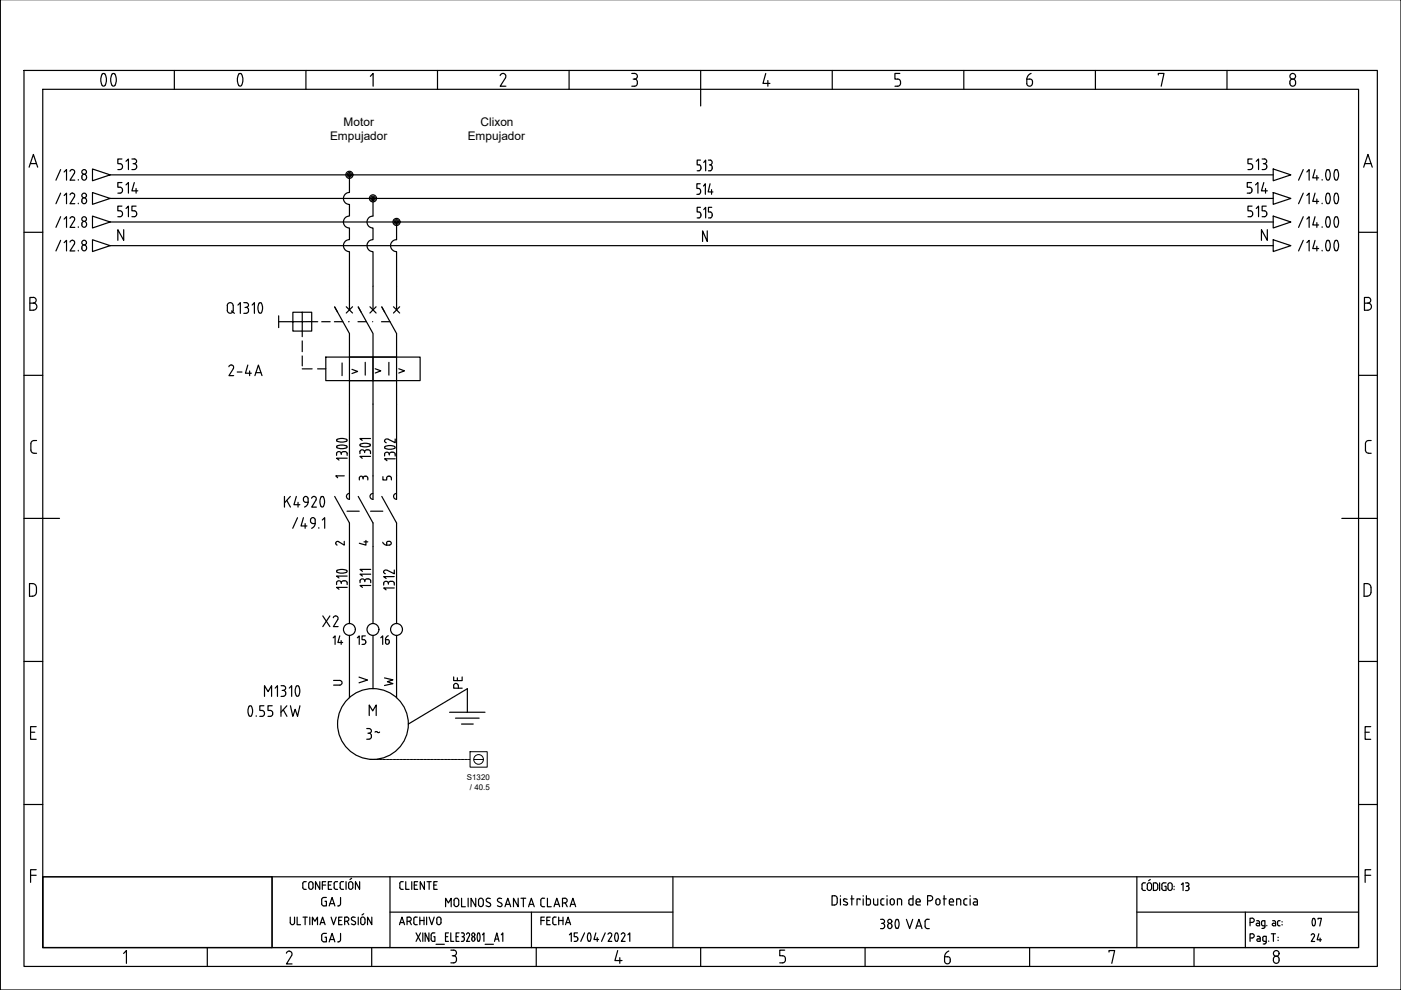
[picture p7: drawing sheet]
<svg xmlns="http://www.w3.org/2000/svg" width="297mm" height="210mm" viewBox="0 0 297 210" stroke-linecap="round" stroke-linejoin="round" font-family="sans-serif">
<defs><g id="words">
<g font-size="9.3">
<text x="16.6" y="20.8">00</text>
<text x="45.5" y="20.8">0</text>
</g>
<text font-size="7.1" x="75.5" y="99.5" transform="rotate(-90 75.5 99.5)">1300</text>
<text font-size="6.6" x="274.8" y="198.3">07</text>
<g font-size="5.7">
<text x="24" y="42.3">514</text>
<text x="24" y="47.3">515</text>
<text x="263.5" y="42.3">514</text>
<text x="76.9" y="158">3~</text>
</g>
<g font-size="5.3">
<text x="24" y="37">513</text>
<text x="263.9" y="37">513</text>
<text x="47.6" y="80.8">2-4A</text>
<text x="67.4" y="134.1">X2</text>
<text x="79.7" y="137.9">16</text>
<text x="67.4" y="201.1">GAJ</text>
</g>
<g font-size="4.9">
<text x="80.1" y="116.8">6</text>
<text x="73.7" y="137.9" transform="rotate(-90 73.7 137.9)">14</text>
<text x="78.7" y="137.9" transform="rotate(-90 78.7 137.9)">15</text>
<text x="99.1" y="147.1" transform="rotate(-90 99.1 147.1)">PE</text>
<text x="249.4" y="190.1">13</text>
<text x="67.4" y="193.3">GAJ</text>
</g>
<g font-size="4.4">
<text x="75.1" y="146.1">V</text>
<text x="80.8" y="146.4">W</text>
<text x="113.9" y="197.2">FECHA</text>
<text x="276.9" y="200.7">24</text>
</g>
<g font-size="4">
<text x="75.1" y="116.8">4</text>
<text x="69.8" y="146.4">U</text>
</g>
<g font-size="3.5">
<text x="70.2" y="102.7">1</text>
<text x="75.1" y="103">3</text>
<text x="80.4" y="103">5</text>
<text x="70.2" y="116.8">2</text>
</g>
<g font-size="2.5">
<text x="70" y="29.6">Empujador</text>
<text x="72.9" y="26.6">Motor</text>
<text x="99.2" y="29.7">Empujador</text>
<text x="101.9" y="26.7">Clixon</text>
</g>
<g font-size="1.7">
<text x="99" y="165.4">S1320</text>
<text x="99.6" y="167.5">/ 40.5</text>
</g>
</g></defs>
<g fill="none" stroke="#000" stroke-width=".25">
<path d="M.1 -.1v210h296.9v-210M5.1 14.9h286.9v190h-286.9zM9.1 18.9h278.9v182h-278.9zM37 14.9v4M64.9 14.9v4M78.5 16.2l.6-.6v2.7M92.8 14.9v4M106 16a.62 .62 0 0 1 .9-.4 .62 .62 0 0 1 .3 .9l-1.1 1.8h1.2M120.7 14.9v4M133.9 15.6h.6a.63 .63 0 0 1 .6 .7 .63 .63 0 0 1-.9 .5M134.5 16.8a.78 .78 0 0 1 .7 .7 .78 .78 0 0 1-.7 .8h-.6M148.6 14.9v7.6"/>
<path d="M162.4 15.6l-.6 2.1h1.4M162.8 17.1v1.2M176.5 14.9v4M190.3 16.8a.78 .78 0 0 1 .6 .7 .78 .78 0 0 1-.6 .8h-.6M190.8 15.6h-1.1v1.2h.6M204.4 14.9v4M218.3 16.8a.75 .75 0 0 1 .6 .8 .75 .75 0 0 1-.8 .6l-.4-.3v-1.1h.6M218.6 15.6a1.37 1.37 0 0 0-.9 1.2M232.2 14.9v4M245.6 15.9v-.3h1.2l-.6 2.7M260.1 14.9v4M273.7 16.9a.69 .69 0 0 1 1 .6 .69 .69 0 0 1-1 .6l-.2-.7z"/>
<path d="M6.2 35.4l.9-2.7 .9 2.7M6.4 34.7h1.3M12.9 36l-1 2.2M13.6 36.5l.5-.5v2.2M15.3 36l.5 .2v.5M15.3 35.9l-.5 .4M15.8 36.7l-1 1.5h1.1M16.6 38.1v.1M17.3 37.4a.5 .5 0 0 1 .5-.5 .5 .5 0 0 1 .5 .5M17.4 37.5v.2M18.4 37.5a.53 .53 0 0 1-.4 .7 .53 .53 0 0 1-.7-.5M19.6 35.8l3.8 1.3-3.8 1.2z"/>
<path d="M23.4 37.1h246.5M74.1 37.1v3.7a1.27 1.27 0 0 0-1.3 1.3 1.27 1.27 0 0 0 1.3 1.2v2.5a1.27 1.27 0 0 0-1.3 1.3 1.27 1.27 0 0 0 1.3 1.2v2.5a1.27 1.27 0 0 0-1.3 1.3 1.27 1.27 0 0 0 1.3 1.3v12.3M148.2 34.9l.2 .1 .2 .4M148.4 39h-.6v1h.5l.2 .5M148.5 33.9h-.7v1.1h.4M148.6 35.7l-.2 .4-.6 .1M148.6 35.4v.3M149.1 39.4l.4-.4v2.2M149.2 34.5l.4-.6v2.3M150.2 33.9h.4a.51 .51 0 0 1 .4 .5 .51 .51 0 0 1-.4 .5 .61 .61 0 0 1 .4 .8M150.4 35h.2M150.5 39l-.4 1.7h1.1"/>
<path d="M151 35.7l-.2 .4-.6 .1M269.9 35.8l3.8 1.3-3.8 1.2zM276.3 36l-1 2.2M277.1 36.5l.5-.5v2.2M278.8 36l-.5 1.7h1.3M279.2 37.2v1M280.3 38.1v.1M281.3 36.1l.3-.1 .2 .1M281.3 36.1a1.7 1.7 0 0 0 .3 2.1l.2-.1a2.13 2.13 0 0 0 0-2M283.1 36.1l.2-.1 .3 .1M283.1 36.1a1.7 1.7 0 0 0 .2 2.1l.3-.1a2.13 2.13 0 0 0 0-2M289.1 35.4l.9-2.7 .9 2.7"/>
<path d="M289.4 34.7h1.3M5.1 49.2h4M12.9 41l-1 2.2M12.9 45.9l-1 2.3M12.9 51l-1 2.2M13.6 41.5l.5-.5v2.2M13.6 46.5l.5-.6v2.3M13.6 51.4l.5-.4v2.2M15.3 41l.5 .2v.5M15.3 45.9l.5 .3v.5M15.3 50.9l.5 .3v.5M15.3 40.9l-.5 .4"/>
<path d="M15.3 45.9l-.5 .4M15.3 50.9l-.5 .4M15.8 41.7l-1 1.5h1.1M15.8 46.7l-1 1.5h1.1M15.8 51.7l-1 1.5h1.1M16.6 43.1v.1M16.6 48.1v.1M16.6 53.1v.1M17.3 42.4a.57 .57 0 0 1 .7-.3 .57 .57 0 0 1 .5 .6 .57 .57 0 0 1-.7 .5l-.2-.1-.3-.4M17.3 47.4a.57 .57 0 0 1 .7-.3 .57 .57 0 0 1 .5 .6 .57 .57 0 0 1-.7 .5l-.2-.1-.3-.4M17.3 52.4a.57 .57 0 0 1 .7-.3 .57 .57 0 0 1 .5 .6 .57 .57 0 0 1-.7 .5l-.4-.3-.1-.2M17.4 42.5v.2"/>
<path d="M17.4 47.4v.3M17.4 52.4v.3M19.6 40.8l3.8 1.3-3.8 1.2zM19.6 45.8l3.8 1.3-3.8 1.2zM19.6 50.8l3.8 1.3-3.8 1.2zM23.4 42.1h246.5M23.4 47.1h246.5M23.4 52.1h246.5M26.2 48.7v2.3l-1.2-2.3v2.3M79.1 42.1v3.7a1.27 1.27 0 0 0-1.3 1.3 1.27 1.27 0 0 0 1.3 1.2v2.5a1.27 1.27 0 0 0-1.3 1.3 1.27 1.27 0 0 0 1.3 1.3v12.3M84.1 47.1v3.7a1.27 1.27 0 0 0-1.3 1.3 1.27 1.27 0 0 0 1.3 1.3v12.3M148.5 44h-.7v1h.6l.2 .4"/>
<path d="M148.5 40.7l-.2 .4-.5 .1M148.6 40.5v.2M148.6 45.7l-.2 .4-.6 .1M148.6 45.5v.2M149.2 44.4l.4-.4v2.2M150 49v2.2l-1-2.2v2.2M150.9 40.2v1M150.9 44h-.7v1h.6l.2 .4M151 45.5a.6 .6 0 0 1-.4 .7h-.4M265.5 43.7h-.9v1h.5a.57 .57 0 0 1 .5 .8M265.6 45.4l-.3 .5h-.7M266.3 44.2l.5-.5v2.2"/>
<path d="M268.5 43.7h-.9v1h.5a.6 .6 0 0 1 .5 .8M268.6 45.4l-.3 .5h-.7M268.7 48.7v2.3l-1.3-2.3v2.3M269.9 40.8l3.8 1.3-3.8 1.2zM269.9 45.8l3.8 1.3-3.8 1.2zM269.9 50.8l3.8 1.3-3.8 1.2zM276.3 41l-1 2.2M276.3 45.9l-1 2.3M276.3 51l-1 2.2M277.1 41.5l.5-.5v2.2M277.1 46.5l.5-.6v2.3M277.1 51.4l.5-.4v2.2"/>
<path d="M278.8 41l-.5 1.7h1.3M278.8 45.9l-.5 1.8h1.3M278.8 51l-.5 1.7h1.3M279.2 42.2v1M279.2 47.2v1M279.2 52.2v1M280.3 43.1v.1M280.3 48.1v.1M280.3 53.1v.1M281.3 43.1l.3 .1 .2-.1M281.3 51.1l.3-.2 .2 .2M281.3 43.1a1.9 1.9 0 0 1 .1-2.1l.4 .1a2.08 2.08 0 0 1 0 2"/>
<path d="M281.3 46.1l.3-.2a1.5 1.5 0 0 1 0 2.3 1.55 1.55 0 0 1-.3-2.1zM281.3 51.1a1.9 1.9 0 0 0 .1 2.1l.4-.1a2.08 2.08 0 0 0 0-2M283.1 43.1l.2 .1 .3-.1M283.1 51.1l.2-.2 .3 .2M283.1 43.1a1.9 1.9 0 0 1 .1-2.1l.4 .1a2.08 2.08 0 0 1 0 2M283.1 46.1l.2-.2a1.5 1.5 0 0 1 0 2.3 1.55 1.55 0 0 1-.2-2.1zM283.1 51.1a1.9 1.9 0 0 0 .1 2.1l.4-.1a2.08 2.08 0 0 0 0-2M288 49.2h4M5.1 79.6h4M6.3 64.3h.8M7.1 63a.6 .6 0 0 1 .6 .7 .6 .6 0 0 1-.6 .6 .75 .75 0 0 1 .7 .7 .75 .75 0 0 1-.7 .8M7.1 63.1h-.8v2.7h.8"/>
<path d="M48.2 64.8a.62 .62 0 0 1 .6-.6 .62 .62 0 0 1 .6 .6M48.2 64.8v1a.62 .62 0 0 0 .6 .6 .62 .62 0 0 0 .6-.6l.1-1M49.1 65.9l.6 .5M50.4 64.7l.6-.5v2.2M51.7 64.2h.5a.5 .5 0 0 1 .5 .5 .5 .5 0 0 1-.5 .5 .64 .64 0 0 1 .5 .6 .64 .64 0 0 1-.5 .6h-.5M52 65.2h.2M53.5 64.7l.4-.5v2.2M54.9 64.3l.3-.1a1.51 1.51 0 0 1 0 2.2l-.3-.1a2.11 2.11 0 0 1 0-2zM59.1 67v2.5M64.1 66.2h2v4h-4v-4h2v2h-5M64.1 78.2h2.1M64.1 72.3v2.3"/>
<path d="M64.1 75.5v2.1M67.3 78.2h1.8M67.4 68.2h-3.3v3.2M68.2 68.2h1.8M69.1 75.7h10v5h-10zM70.9 68.2h1.8M71.6 66.2l-.6-1.1 3.1 5.6v5M72.5 77v2.6M73.4 65l1.3 1.4M73.9 68.2h.1M74.1 75.7h10v5h-10zM74.6 78.3l1.2 .5-1.2 .4"/>
<path d="M74.7 65l-1.3 1.4M75.9 68.2h1.8M76.6 66.2l-.6-1.1 3.1 5.6v5M77.4 76.8v2.7M78.4 65l1.3 1.4M79 68.2h.1M79.1 75.7h10v5h-10zM79.6 78.2l1.1 .4-1.1 .5M79.7 65l-1.3 1.4M80.9 68.2h1.8M81.6 66.2l-.7-1.1 3.2 5.6v5M82.5 76.8v2.7"/>
<path d="M83.4 65l1.3 1.4M84.5 78.2l1.3 .4-1.3 .5M84.7 65l-1.3 1.4M288 79.6h4M289.3 64.3h.7M290 63a.6 .6 0 0 1 .6 .7 .6 .6 0 0 1-.6 .6 .75 .75 0 0 1 .8 .7 .75 .75 0 0 1-.8 .8h-.7v-2.7h.7M7.8 93.4h-.6a.67 .67 0 0 0-.7 .7v1.3a.67 .67 0 0 0 .7 .7h.6M74.1 80.7v25.2M76.4 94.6l1.2 .1 .8-.1M76.4 94.2l1.2-.2 .8 .2M77.8 95.4a.56 .56 0 0 1 .7 .4l.1 .4M78.4 94.2l.1 .2-.1 .2"/>
<path d="M78.6 96.8h-2.3l.5 .4M78.6 93h-2.3l.5 .4M79.1 80.7v25.2M81.7 95.1l.7 .2 1.3-.2M81.7 95.1l-.2-.2a1.71 1.71 0 0 1 2.3 0l-.1 .2M82.5 96.3a.51 .51 0 0 0-.5-.4 .51 .51 0 0 0-.5 .4v.4M82.5 96.3v.2M83.3 95.9l.4 .2 .1 .6M83.3 95.9a.58 .58 0 0 0-.8 .4M83.8 97.3h-2.3l.5 .4M83.8 93.1v.8l-1.5-.8a.44 .44 0 0 0-.7 .1 .44 .44 0 0 0 .3 .7M84.1 80.7v25.2"/>
<path d="M290.2 93.4a.67 .67 0 0 0-.7 .7v1.3a.67 .67 0 0 0 .7 .7M290.2 96.1h.5M290.2 93.4h.5M5.1 109.9h7.5M60.3 105.3v2.2M60.8 106.1l.8 1.4M61.6 105.3l-1.3 1.3M62.8 105.3l-.5 1.7h1.3M63.1 109.8l-1 2.2M63.2 106.5v1M64.3 109.8l-.5 1.7h1.3M64.7 111v1"/>
<path d="M65.3 106.5h-.5a.57 .57 0 0 1-.4-.8 .57 .57 0 0 1 .9-.2v.3a1.44 1.44 0 0 1-.7 1.7M66.1 105.6a.5 .5 0 0 1 .6-.3 .5 .5 0 0 1 .3 .7l-.9 1.5h1M66.3 111a.57 .57 0 0 1-.4-.8 .57 .57 0 0 1 .9-.2v.3a1.45 1.45 0 0 1-.7 1.7M66.3 111h.5M67.6 111.9v.1M68.1 105.4l.2-.1a1.5 1.5 0 0 1 0 2.2 1.55 1.55 0 0 1-.2-2.1zM68.3 110.3l.5-.5v2.2M71 105.3l3.1 5.6v21.3M73.6 108.4h2.6M74.1 104.6a.62 .62 0 0 0-.6 .6 .62 .62 0 0 0 .6 .7M76 105.3l3.1 5.6v21.3M78.6 108.4h2.6"/>
<path d="M79.1 104.6a.62 .62 0 0 0-.6 .6 .62 .62 0 0 0 .6 .7M80.9 105.3l3.2 5.6v21.3M84.1 104.6a.62 .62 0 0 0-.7 .6 .62 .62 0 0 0 .7 .7M284.5 109.9h7.5M7.7 124.5a.82 .82 0 0 0-.8-.8h-.6v2.7a1.16 1.16 0 0 0 1.3-.5l.1-.3M7.7 124.6v1M71.5 120.9l1.2-.2 .8 .2 .1 .2a1.75 1.75 0 0 1-2.1 .2M71.5 120.9l-.1 .2 .1 .2M72.4 123.5a.51 .51 0 0 0-.5-.4 .51 .51 0 0 0-.5 .4v.4M72.4 123.5v.2M72.9 123.1l-.5 .2v.2M72.9 123.1a.57 .57 0 0 1 .7 .4v.4"/>
<path d="M73.6 124.5h-2.2l.5 .4M73.6 122.1h-2.2l.5 .4M74.1 134.7v13.2M77.3 123.1a.68 .68 0 0 1 .7-.4 .68 .68 0 0 1 .6 .4M77.3 123.1a.51 .51 0 0 0-.5-.4 .51 .51 0 0 0-.5 .4v.4M77.4 123.1v.2M78.6 124.1h-2.3l.5 .4M78.6 121.7h-2.3l.5 .4M78.6 120.7h-2.3l.5 .4M78.6 123.1v.4M79.1 134.7v11.3M82.3 123.6a.51 .51 0 0 0-.5-.4 .51 .51 0 0 0-.4 .4v.5"/>
<path d="M82.3 123.6v.3M82.8 123.2l-.4 .2-.1 .2M82.9 123.3h.2M83.1 123.2l.4 .2 .1 .7M83.6 124.7h-2.2l.5 .4M83.6 122.3h-2.2l.5 .4M83.6 120.9v.8l-1.5-.8a.43 .43 0 0 0-.7 .1 .43 .43 0 0 0 .3 .6M84.1 134.7v13.2M289.9 123.7a.81 .81 0 0 1 .8 .8v1.1M289.9 123.7h-.7v2.7h.7M290.7 125.6a.81 .81 0 0 1-.8 .8M5.1 140.2h4"/>
<path d="M6.5 155.3h.9M7.7 154.1h-1.2v2.7h1.2M52.8 149.8l.3-.2 .2 .2M52.8 149.8a1.7 1.7 0 0 0 .3 2.1l.2-.1a2.13 2.13 0 0 0 0-2M54.3 151.8v.1M56 149.6h-.9v1l.7 .1 .3 .4M56.1 151.1a.59 .59 0 0 1-.5 .8h-.5M56.1 147.7v-2.3l.7 1.2 .8-1.2v2.3M56.8 151.9h.5M57.3 150.6l.3 .1 .2 .4M57.7 149.6h-.9v1h.5M57.8 151.1a.56 .56 0 0 1-.5 .8"/>
<path d="M58.3 145.9l.5-.5v2.3M59.6 149.6v2.3M59.6 145.4h.5a.5 .5 0 0 1 .5 .5 .5 .5 0 0 1-.5 .5M59.6 147.7h.5M59.8 146.4h.3M60.1 150.5l.7 1.4M60.1 146.4a.64 .64 0 0 1 .5 .6 .64 .64 0 0 1-.5 .6M60.8 149.6l-1.2 1.4M61.3 145.9l.5-.5v2.3M61.6 149.6l.5 2.3 .5-1.5 .5 1.5 .5-2.3M62.8 145.5l.3-.1a1.5 1.5 0 0 1 0 2.2 1.55 1.55 0 0 1-.3-2.1zM78.3 151.7v-2.2l.7 1.2 .8-1.2v2.2"/>
<path d="M95.3 151h7.5M96.6 152.3h5M97.8 153.5h2.5M99.1 151v-5l-12.5 7.5M288 140.2h4M289.4 155.3h.9M290.6 154.1h-1.2v2.7h1.2M5.1 170.6h4M288 170.6h4M6.5 185.6h1.2M7.7 184.4h-1.2v2.7M9.1 185.9h48.6v15h-48.6z"/>
<path d="M9.1 185.9h278.9v15h-278.9zM57.7 185.9v15M61.5 194.5v1.1M61.5 195.6a.46 .46 0 0 0 .5 .5 .46 .46 0 0 0 .4-.5M62.4 194.5v1.1M63 194.5v1.6h.7M64.2 194.5h1M64.6 186.9l-.2 .1a1.46 1.46 0 0 0-.2 1.4l.7 .2M64.6 186.9h.3M64.7 194.5v1.6M65.5 187.4v.7a.46 .46 0 0 0 .4 .5 .46 .46 0 0 0 .5-.5v-.7M65.5 187.4a.46 .46 0 0 1 .4-.5 .46 .46 0 0 1 .5 .5"/>
<path d="M65.7 194.5v1.6M66.2 196.1v-1.6l.6 .8 .5-.8v1.6M67.8 186.9v1.7l-.9-1.7v1.7M67.8 196.1l.6-1.6 .5 1.6M68.3 187.7h.8M69.1 186.9h-.8v1.7M69.6 187.7h.5M70.2 194.5l.5 1.6 .6-1.6M70.3 186.9h-.7v1.7h.7M70.9 187.3v.9M71.2 186.9l-.3 .2-.1 .2M71.3 186.9h.3"/>
<path d="M72.1 187.3v.9M72.5 186.9l-.3 .2-.1 .2M72.5 194.5h-.7v1.6h.7M72.5 186.9h.3M73.4 186.9v1.7M73.5 194.4a.46 .46 0 0 1 .5 .5 .46 .46 0 0 1-.5 .4M73.5 194.5h-.4v1.6M73.9 187.4a.46 .46 0 0 1 .5-.5 .46 .46 0 0 1 .4 .5M73.9 187.4v.7M74.6 186.2l-.4 .3M74.8 187.4v.7M75.2 195.4l.2 .4-.4 .3"/>
<path d="M75.3 194.5a.43 .43 0 0 0-.6 0 .43 .43 0 0 0 0 .6M76 194.5v1.6M76.2 186.9v1.7l-.8-1.7v1.7M76.5 195.6a.46 .46 0 0 0 .4 .5 .46 .46 0 0 0 .5-.5M76.5 195.6v-.7a.46 .46 0 0 1 .4-.5 .46 .46 0 0 1 .5 .5v.7M77.1 193.7l-.3 .3M78.8 194.5v1.6l-.9-1.6v1.6M82.7 193.4h60M82.7 185.9v15M84.7 196.1l.5-1.6 .6 1.6M84.8 195.6h.8M85.2 186.9l-.2 .1a1.46 1.46 0 0 0-.2 1.4l.7 .2"/>
<path d="M85.2 186.9h.3M86 186.9v1.7h.7M86.3 195.3h.4M86.7 194.4a.46 .46 0 0 1 .5 .5 .46 .46 0 0 1-.5 .4M86.7 194.5h-.4v1.6M86.9 195.3l.3 .8M87.3 186.9v1.7M87.8 187.7h.6M88.1 194.4l-.2 .1a1.44 1.44 0 0 0-.1 1.4l.7 .2M88.1 194.5h.4M88.2 197.8l1 1.8M88.5 186.9h-.7v1.7h.7"/>
<path d="M89 194.5v1.6M89 195.2h.9M89.2 197.8l-1 1.8M89.6 197.8v1.8M89.9 194.5v1.6M90 186.9v1.7l-.9-1.7v1.7M90.5 194.5v1.6M90.5 186.9h.9M90.9 197.8v1.8l-.8-1.8v1.8M91 194.5l.5 1.6 .6-1.6M91 186.9v1.7M92 187.7h.5"/>
<path d="M92.2 197.8l-.6 .1a1.54 1.54 0 0 0 0 1.6l.6 .1v-1h-.2M92.6 195.6a.46 .46 0 0 0 .4 .5 .46 .46 0 0 0 .5-.5M92.6 195.6v-.7a.46 .46 0 0 1 .4-.5 .46 .46 0 0 1 .5 .5v.7M92.7 186.9h-.7v1.7h.7M94.5 198.6h.4M94.5 192.2v-1.7l.6 .9 .6-.9v1.7M95.1 197.8h-.6v1.8h.6M95.6 197.8v1.8h.6M96.3 190.7a.5 .5 0 0 1 .6-.3 .5 .5 0 0 1 .3 .5v.8a.49 .49 0 0 1-.4 .5 .49 .49 0 0 1-.5-.5zM96.7 198.6h.5M97.3 197.8h-.6v1.8h.6M97.8 197.8h.3a.4 .4 0 0 1 .4 .4 .4 .4 0 0 1-.4 .4"/>
<path d="M97.8 199.6h.3M97.9 190.5v1.7h.8M98 198.6a.5 .5 0 0 1 .5 .4 .5 .5 0 0 1-.4 .6M98.9 198.1l.3-.3a.39 .39 0 0 1 .3 .6M99.3 190.5v1.7M99.5 198.4l-.6 1.2h.7M100.7 199l-.2-.3a.44 .44 0 0 0-.5 .4 .44 .44 0 0 0 .5 .4l.2-.3M100.7 199v.2M100.9 190.5v1.7l-1-1.7v1.7M101.3 197.9h.3M101.3 199.5h.3M101.3 197.9a2.06 2.06 0 0 0 0 1.6"/>
<path d="M101.5 190.7a.5 .5 0 0 1 .6-.3 .5 .5 0 0 1 .4 .5v.8a.5 .5 0 0 1-.5 .5 .5 .5 0 0 1-.5-.5zM101.6 197.9a2.06 2.06 0 0 1 0 1.6M102.3 198.2l.3-.4v1.8M103 192l.6 .2M103.3 191.2l.7 .6v.3l-.3 .1M104 190.5a.47 .47 0 0 0-.7 0 .47 .47 0 0 0 0 .7M104.8 199.6l.5-1.8 .5 1.8M105 199.1h.7M106.3 198.2l.3-.4v1.8M106.4 190.5a.48 .48 0 0 0-.7 0 .48 .48 0 0 0 0 .7l.5 .3a.44 .44 0 0 1 .1 .7 .44 .44 0 0 1-.7-.1l-.1-.1M107.1 192.2l.6-1.7 .6 1.7M107.2 191.7h.9"/>
<path d="M109.9 190.5v1.7l-1-1.7v1.7M110.5 190.5h1M111 190.5v1.7M112.1 192.2l.6-1.7 .6 1.7M112.2 191.7h.9M112.7 193.4v7.5M115.5 190.5h-.6a1.57 1.57 0 0 0-.2 1.5l.4 .2M116.1 190.5v1.7h.8M117.5 192.2l.6-1.7 .6 1.7M117.6 191.7h.9M119.3 191.4h.5M119.8 190.4a.5 .5 0 0 1 .5 .5 .5 .5 0 0 1-.5 .5"/>
<path d="M119.8 190.5h-.5v1.7M119.9 191.4l.4 .8M120.7 198.2l.4-.4v1.8M120.9 192.2l.6-1.7 .6 1.7M121 191.7h.9M121.7 199.6h.4M122.1 198.6a.49 .49 0 0 1 .4 .5 .49 .49 0 0 1-.4 .5M123.9 197.8l-.8 1.8M124.7 197.9l.2-.1a1.23 1.23 0 0 1 0 1.8l-.2-.1a1.68 1.68 0 0 1 0-1.6zM126.3 197.8l-.4 1.4h1M126.6 198.8v.8M128.3 197.8l-.8 1.8"/>
<path d="M128.9 198.1a.41 .41 0 0 1 .5-.3 .41 .41 0 0 1 .3 .6l-.8 1.2h.8M130.5 197.9a1.68 1.68 0 0 0 0 1.6M130.5 197.9l.2-.1a1.23 1.23 0 0 1 0 1.8l-.2-.1M131.7 198.1l.1-.2a.4 .4 0 0 1 .5 0 .4 .4 0 0 1 .2 .5l-.8 1.2h.8M133.1 198.2l.4-.4v1.8M142.7 185.9v15M176.4 189.9h.5a.6 .6 0 0 1 .6 .6v.8a.6 .6 0 0 1-.6 .6h-.5zM178.2 189.9v.1M178.2 190.6v1.3M179 191.1l.6 .2 .1 .4-.3 .2-.6-.1M179.6 190.7l-.7-.1-.1 .3 .2 .1M180.4 190.6h.6"/>
<path d="M180.6 189.9v2M182.4 190.8v-.2h-.7v1.3M183 189.9v.1M183 190.6v1.3M183.7 189.9v2h.5l.3-.2 .1-.7M183.7 190.6h.7l.2 .3M185.2 190.6l.1 1.1 .3 .2h.5v-1.3M186.7 194.9h.4a.43 .43 0 0 1 .4 .5 .43 .43 0 0 1-.4 .4M186.8 191v.7l.3 .2M186.9 195.8h.2M187.1 195.8l.4 .2v.2M187.1 190.6l-.4 .3"/>
<path d="M187.1 191.9h.3M187.1 190.6h.3M187.5 196.5l-.2 .3-.6 .1M187.6 196.2v.3M188.1 189.9v.1M188.1 190.6v1.3M188.8 190.8a.43 .43 0 0 1 .5-.2 .43 .43 0 0 1 .3 .4v.4a.42 .42 0 0 1-.4 .5 .42 .42 0 0 1-.4-.5zM189.1 196.2a.46 .46 0 0 0-.6-.4 .46 .46 0 0 0-.3 .7 .43 .43 0 0 0 .5 .4 .43 .43 0 0 0 .4-.4M189.1 196.2v.3M190 195l.2-.1a1.3 1.3 0 0 1 0 2l-.2-.1-.2-.7zM191.2 191v.9M191.2 190.9l-.2-.3h-.7v1.3"/>
<path d="M192.2 194.9l.7 2 .6-2M192.7 191v.5M193.6 189.9v2l-.7-.1-.2-.3M193.6 190.6h-.7l-.2 .3M194.2 196.9l.6-2 .7 2M194.2 191.2h.9a.47 .47 0 0 0-.3-.6 .47 .47 0 0 0-.6 .4l.1 .7 .8 .2M194.4 196.3h.9M196.1 195.4l.1 1.2 .2 .2 .6 .1M196.7 191h.5a.54 .54 0 0 0 .5-.6 .54 .54 0 0 0-.5-.5h-.5v2M197 194.9l-.6 .1-.3 .4M198.5 190.8a.43 .43 0 0 1 .5-.2 .43 .43 0 0 1 .3 .4v.4a.43 .43 0 0 1-.4 .5 .43 .43 0 0 1-.5-.5zM200 190.6h.6"/>
<path d="M200.2 189.9v2M201.3 191.2h.9a.47 .47 0 0 0-.3-.6 .47 .47 0 0 0-.6 .4l.1 .8 .8 .1M203.7 191v.9M203.7 190.9l-.2-.3h-.7v1.3M204.4 191v.7l.6 .2M205 190.6h-.5l-.1 .3M205.7 189.9v.1M205.7 190.6v1.3M206.4 190.6h.6l.2 .3M206.7 191.2h.5M207.2 191v.9h-.5a.34 .34 0 0 1-.4-.3 .34 .34 0 0 1 .4-.4M241 185.9v15"/>
<path d="M241 193.4h47M242.5 187.2h-.2a1.44 1.44 0 0 0-.1 1.4l.7 .2M242.5 187.2h.4M243.2 188.3a.46 .46 0 0 0 .5 .5 .46 .46 0 0 0 .4-.5M243.3 188.4l-.1-.8a.46 .46 0 0 1 .5-.4 .46 .46 0 0 1 .4 .4l.1 .8M243.9 186.5l-.4 .2M245 187.2h.2a1.11 1.11 0 0 1 0 1.5l-.2 .1M245 187.2h-.5v1.6h.5M245.9 187.2v1.6M246.3 187.6v.8M246.8 187.2l-.4 .2-.1 .2M246.8 187.2h.4"/>
<path d="M247 187.9h.2v.9l-.7-.1-.2-.4M247.6 188.3a.46 .46 0 0 0 .5 .5 .46 .46 0 0 0 .4-.5M248.5 187.6a.46 .46 0 0 0-.4-.4 .46 .46 0 0 0-.5 .4v.8M264 193.4v7.5M265 198.9h.5M265 195.6h.5M265.5 198a.46 .46 0 0 1 .4 .4 .46 .46 0 0 1-.4 .5M265.5 194.7a.46 .46 0 0 1 .4 .4 .46 .46 0 0 1-.4 .5M265.5 198h-.5v1.6M265.5 194.7h-.5v1.6M266.4 195.2l.6 .2v.9l-.5-.1-.2-.2 .2-.2h.5M266.6 198.5l.4 .1 .2 .2v.8h-.5"/>
<path d="M266.7 199l-.2 .3 .2 .3M266.7 199.1h.5M267.6 196.8h.3M267.7 199.3l.3 .3M267.7 199.3l.1-.6 .7-.2v1.3M268 199.6h.5M268.2 196.5l-.3 .3M268.2 196.3l-.7-.2v-.6l.1-.2 .6-.1v1.3M268.4 199.8l-.1 .3h-.5M268.6 196.2v.1M269 199.5v.1M269.5 198h.9"/>
<path d="M269.8 195.2l.5 .1 .1 .2 .1 .8-.6-.1-.2-.2 .2-.2h.6M270 198v1.6M271 198.7v.1M271 199.3v.1M271.4 195.2l-.5 .2v.6l.1 .2 .4 .1M271.8 195.4v.1M271.8 196v.1M289.4 185.6h1.2M290.6 184.4h-1.2v2.7M26.2 202.2l.6-.7v2.8M43.9 200.9v4M61.3 201.7l.5 .3v.6"/>
<path d="M61.3 201.6l-.2 .1-.4 .4M61.8 202.6l-1.1 1.8h1.2M78.8 200.9v4M92.4 200.2h1.8M95.6 201.5h.6M95.9 202.6h.3M96.2 201.4a.6 .6 0 0 1 .6 .6 .6 .6 0 0 1-.6 .6M96.2 202.6a.6 .6 0 0 1 .6 .6M96.8 203.3a.69 .69 0 0 1-.6 .8h-.6M102.9 200.2h1.7M113.7 200.9v4M131 201.5l-.6 2.2h1.5"/>
<path d="M131.4 203v1.3M148.6 200.9v4M165.3 204.1h.6M165.9 202.6a.6 .6 0 0 1 .6 .6M166.4 201.5h-1.1v1.1h.6M166.5 203.3a.69 .69 0 0 1-.6 .8M183.4 200.9v4M200.3 202.9v.9a.63 .63 0 0 0 .7 .5 .63 .63 0 0 0 .5-.8M200.3 202.9h.6M200.9 202.8l.4 .2 .2 .4M201.2 201.6a1.37 1.37 0 0 0-.9 1.2M218.3 200.9v4"/>
<path d="M235.1 201.9v-.4h1.2l-.6 2.8M253.2 200.9v4M270.2 202.9a.69 .69 0 0 1 1 .6 .69 .69 0 0 1-1 .6l-.2-.8z"/>
<circle cx="274.1" cy="16.2" r=".6"/>
<circle cx="17.8" cy="36.5" r=".5"/>
<circle cx="74.1" cy="37.1" r=".75"/>
<circle cx="74.1" cy="37.1" r=".48"/>
<circle cx="74.1" cy="37.1" r=".24"/>
<circle cx="17.8" cy="46.4" r=".5"/>
<circle cx="17.8" cy="51.4" r=".5"/>
<circle cx="17.8" cy="41.4" r=".5"/>
<circle cx="79.1" cy="42.1" r=".75"/>
<circle cx="79.1" cy="42.1" r=".48"/>
<circle cx="79.1" cy="42.1" r=".24"/>
<circle cx="84.1" cy="47.1" r=".75"/>
<circle cx="84.1" cy="47.1" r=".48"/>
<circle cx="84.1" cy="47.1" r=".24"/>
<circle cx="74.1" cy="133.5" r="1.26"/>
<circle cx="79.1" cy="133.5" r="1.26"/>
<circle cx="79.1" cy="153.5" r="7.5"/>
<circle cx="100.3" cy="198.2" r=".36"/>
<circle cx="188.7" cy="195.4" r=".43"/>
<circle cx="270.6" cy="202.1" r=".6"/>
</g>
<g fill="none" stroke="#000" stroke-width=".21">
<path d="M99.7 159.4h3.6v3.3h-3.6zM78.4 161h.3M78.7 161h.3M79 161h.3M79.4 161h.2M79.7 161h.1M80 161h.1M80.2 161h.3M80.5 161h.3M80.9 161h.2M81.2 161h.2M81.5 161h.1"/>
<path d="M81.8 161h.1M82 161h.3M82.3 161h.3M82.7 161h.2M83 161h.1M83.3 161h.1M83.6 161h.2M83.8 161h.3M84.1 161h.3M84.5 161h.2M84.8 161h.1M85.1 161h.1"/>
<path d="M85.4 161h.2M85.6 161h.3M85.9 161h.3M86.3 161h.2M86.6 161h.1M86.9 161h.1M87.2 161h.2M87.4 161h.3M87.7 161h.3M88.1 161h.2M88.4 161h.1M88.7 161h.1"/>
<path d="M88.9 161h.3M89.2 161h.3M89.5 161h.3M89.9 161h.2M90.2 161h.1M90.5 161h.1M90.7 161h.3M91 161h.3M91.4 161h.2M91.7 161h.1M92 161h.1M92.3 161h.1"/>
<path d="M92.5 161h.3M92.8 161h.3M93.2 161h.2M93.5 161h.1M93.8 161h.1M94.1 161h.1M94.3 161h.3M94.6 161h.3M95 161h.2M95.3 161h.1M95.6 161h.1M95.8 161h.3"/>
<path d="M96.1 161h.3M96.4 161h.3M96.8 161h.2M97.1 161h.1M97.4 161h.1M97.6 161h.3M97.9 161h.3M98.2 161h.3M98.6 161h.1M98.9 161h.1M99.2 161h.1M99.4 161h.3"/>
<path d="M100.5 161h2"/>
<circle cx="101.5" cy="161" r="1.03"/>
</g>
<use href="#words"/>
</svg>
